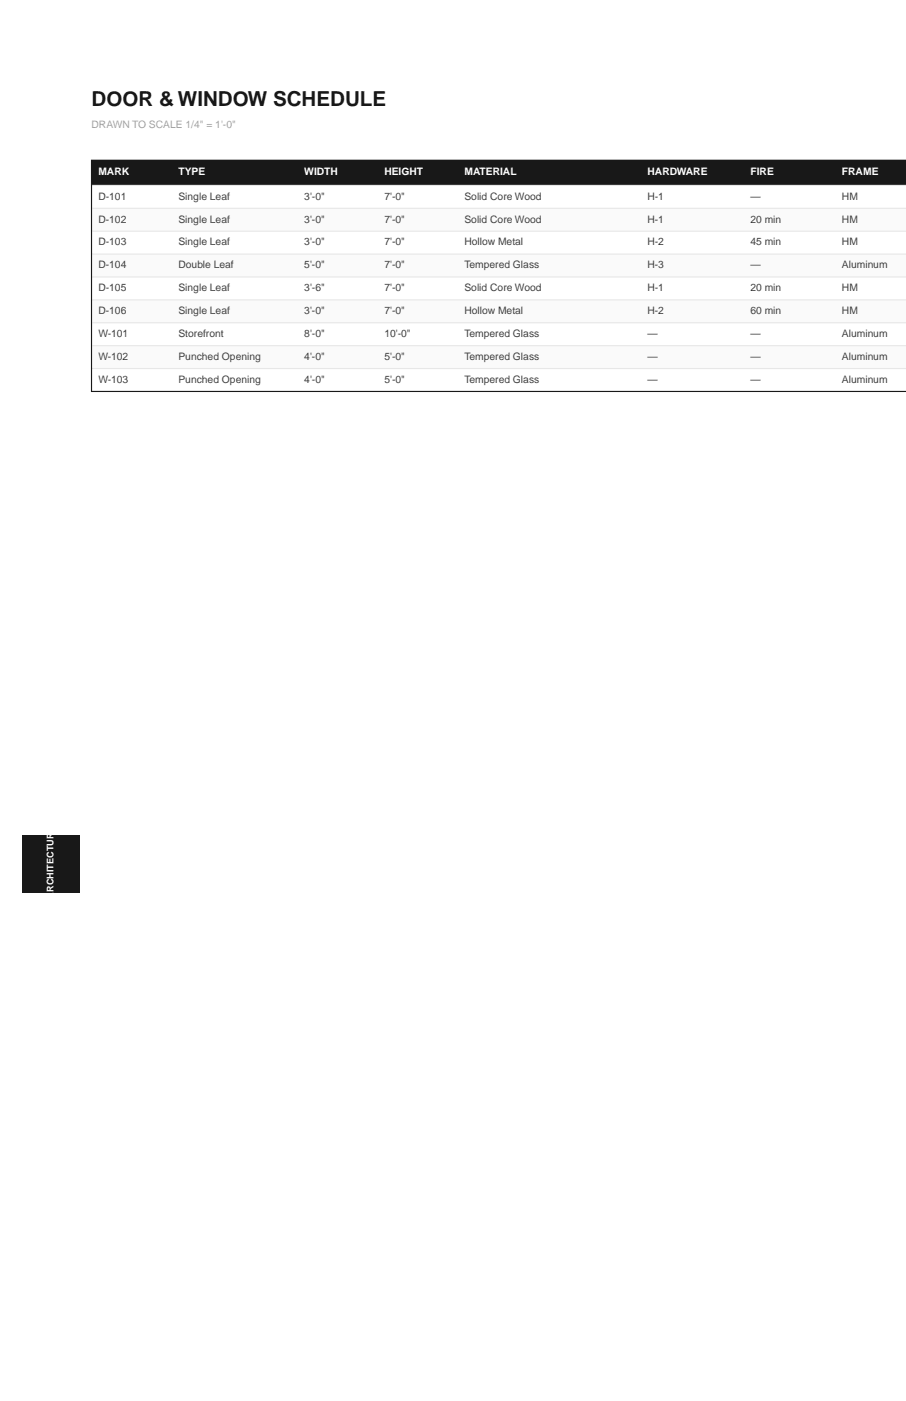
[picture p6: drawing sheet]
<svg xmlns="http://www.w3.org/2000/svg" width="279mm" height="432mm" viewBox="0 0 279 432" stroke-linecap="round" stroke-linejoin="round" font-family="sans-serif">
<defs><g id="words">
<text font-size="6.3" fill="#111827" x="28.2" y="32.8">DOOR &amp; WINDOW SCHEDULE</text>
<text font-size="3.2" fill="#9ca3af" x="28.2" y="39.3">DRAWN TO SCALE 1/4&quot; = 1'-0&quot;</text>
<g font-size="3.2" fill="#fff">
<text x="30.3" y="53.8">MARK</text>
<text x="55" y="53.8">TYPE</text>
<text x="93.8" y="53.8">WIDTH</text>
<text x="118.5" y="53.8">HEIGHT</text>
<text x="143.2" y="53.8">MATERIAL</text>
<text x="199.7" y="53.8">HARDWARE</text>
<text x="231.4" y="53.8">FIRE</text>
<text x="259.6" y="53.8">FRAME</text>
</g>
<g font-size="3.2" fill="#374151">
<text x="30.3" y="61.5">D-101</text>
<text x="55" y="61.5">Single Leaf</text>
<text x="93.8" y="61.5">3'-0&quot;</text>
<text x="118.5" y="61.5">7'-0&quot;</text>
<text x="143.2" y="61.5">Solid Core Wood</text>
<text x="199.7" y="61.5">H-1</text>
<text x="231.4" y="61.5">—</text>
<text x="259.6" y="61.5">HM</text>
<text x="30.3" y="68.6">D-102</text>
<text x="55" y="68.6">Single Leaf</text>
<text x="93.8" y="68.6">3'-0&quot;</text>
<text x="118.5" y="68.6">7'-0&quot;</text>
<text x="143.2" y="68.6">Solid Core Wood</text>
<text x="199.7" y="68.6">H-1</text>
<text x="231.4" y="68.6">20 min</text>
<text x="259.6" y="68.6">HM</text>
<text x="30.3" y="75.7">D-103</text>
<text x="55" y="75.7">Single Leaf</text>
<text x="93.8" y="75.7">3'-0&quot;</text>
<text x="118.5" y="75.7">7'-0&quot;</text>
<text x="143.2" y="75.7">Hollow Metal</text>
<text x="199.7" y="75.7">H-2</text>
<text x="231.4" y="75.7">45 min</text>
<text x="259.6" y="75.7">HM</text>
<text x="30.3" y="82.7">D-104</text>
<text x="55" y="82.7">Double Leaf</text>
<text x="93.8" y="82.7">5'-0&quot;</text>
<text x="118.5" y="82.7">7'-0&quot;</text>
<text x="143.2" y="82.7">Tempered Glass</text>
<text x="199.7" y="82.7">H-3</text>
<text x="231.4" y="82.7">—</text>
<text x="259.6" y="82.7">Aluminum</text>
<text x="30.3" y="89.8">D-105</text>
<text x="55" y="89.8">Single Leaf</text>
<text x="93.8" y="89.8">3'-6&quot;</text>
<text x="118.5" y="89.8">7'-0&quot;</text>
<text x="143.2" y="89.8">Solid Core Wood</text>
<text x="199.7" y="89.8">H-1</text>
<text x="231.4" y="89.8">20 min</text>
<text x="259.6" y="89.8">HM</text>
<text x="30.3" y="96.8">D-106</text>
<text x="55" y="96.8">Single Leaf</text>
<text x="93.8" y="96.8">3'-0&quot;</text>
<text x="118.5" y="96.8">7'-0&quot;</text>
<text x="143.2" y="96.8">Hollow Metal</text>
<text x="199.7" y="96.8">H-2</text>
<text x="231.4" y="96.8">60 min</text>
<text x="259.6" y="96.8">HM</text>
<text x="30.3" y="103.9">W-101</text>
<text x="55" y="103.9">Storefront</text>
<text x="93.8" y="103.9">8'-0&quot;</text>
<text x="118.5" y="103.9">10'-0&quot;</text>
<text x="143.2" y="103.9">Tempered Glass</text>
<text x="199.7" y="103.9">—</text>
<text x="231.4" y="103.9">—</text>
<text x="259.6" y="103.9">Aluminum</text>
<text x="30.3" y="110.9">W-102</text>
<text x="55" y="110.9">Punched Opening</text>
<text x="93.8" y="110.9">4'-0&quot;</text>
<text x="118.5" y="110.9">5'-0&quot;</text>
<text x="143.2" y="110.9">Tempered Glass</text>
<text x="199.7" y="110.9">—</text>
<text x="231.4" y="110.9">—</text>
<text x="259.6" y="110.9">Aluminum</text>
<text x="30.3" y="118">W-103</text>
<text x="55" y="118">Punched Opening</text>
<text x="93.8" y="118">4'-0&quot;</text>
<text x="118.5" y="118">5'-0&quot;</text>
<text x="143.2" y="118">Tempered Glass</text>
<text x="199.7" y="118">—</text>
<text x="231.4" y="118">—</text>
<text x="259.6" y="118">Aluminum</text>
</g>
<text font-size="2.8" fill="#fff" x="16.5" y="276.9" transform="rotate(-90 16.5 276.9)">ARCHITECTURAL</text>
</g></defs>
<path d="M28.2 49.4h251.2v7.7h-251.2z" fill="#111827"/>
<path d="M28.2 57.1h251.2v7.1h-251.2z" fill="#fff"/>
<path d="M28.2 57.1h251.2" fill="none" stroke="#e5e7eb" stroke-width=".35"/>
<path d="M28.2 64.2h251.2v7.1h-251.2z" fill="#f9fafb"/>
<path d="M28.2 64.2h251.2" fill="none" stroke="#e5e7eb" stroke-width=".35"/>
<path d="M28.2 71.3h251.2v7h-251.2z" fill="#fff"/>
<path d="M28.2 71.3h251.2" fill="none" stroke="#e5e7eb" stroke-width=".35"/>
<path d="M28.2 78.3h251.2v7.1h-251.2z" fill="#f9fafb"/>
<path d="M28.2 78.3h251.2" fill="none" stroke="#e5e7eb" stroke-width=".35"/>
<path d="M28.2 85.4h251.2v7h-251.2z" fill="#fff"/>
<path d="M28.2 85.4h251.2" fill="none" stroke="#e5e7eb" stroke-width=".35"/>
<path d="M28.2 92.4h251.2v7.1h-251.2z" fill="#f9fafb"/>
<path d="M28.2 92.4h251.2" fill="none" stroke="#e5e7eb" stroke-width=".35"/>
<path d="M28.2 99.5h251.2v7h-251.2z" fill="#fff"/>
<path d="M28.2 99.5h251.2" fill="none" stroke="#e5e7eb" stroke-width=".35"/>
<path d="M28.2 106.5h251.2v7.1h-251.2z" fill="#f9fafb"/>
<path d="M28.2 106.5h251.2" fill="none" stroke="#e5e7eb" stroke-width=".35"/>
<path d="M28.2 113.6h251.2v7h-251.2z" fill="#fff"/>
<path d="M28.2 113.6h251.2" fill="none" stroke="#e5e7eb" stroke-width=".35"/>
<path d="M279.4 49.4h-251.2v71.2h251.2" fill="none" stroke="#111827" stroke-width=".35"/>
<path d="M7.1 257.5h17.6v17.7h-17.6z" fill="#111827"/>
<use href="#words"/>
</svg>
